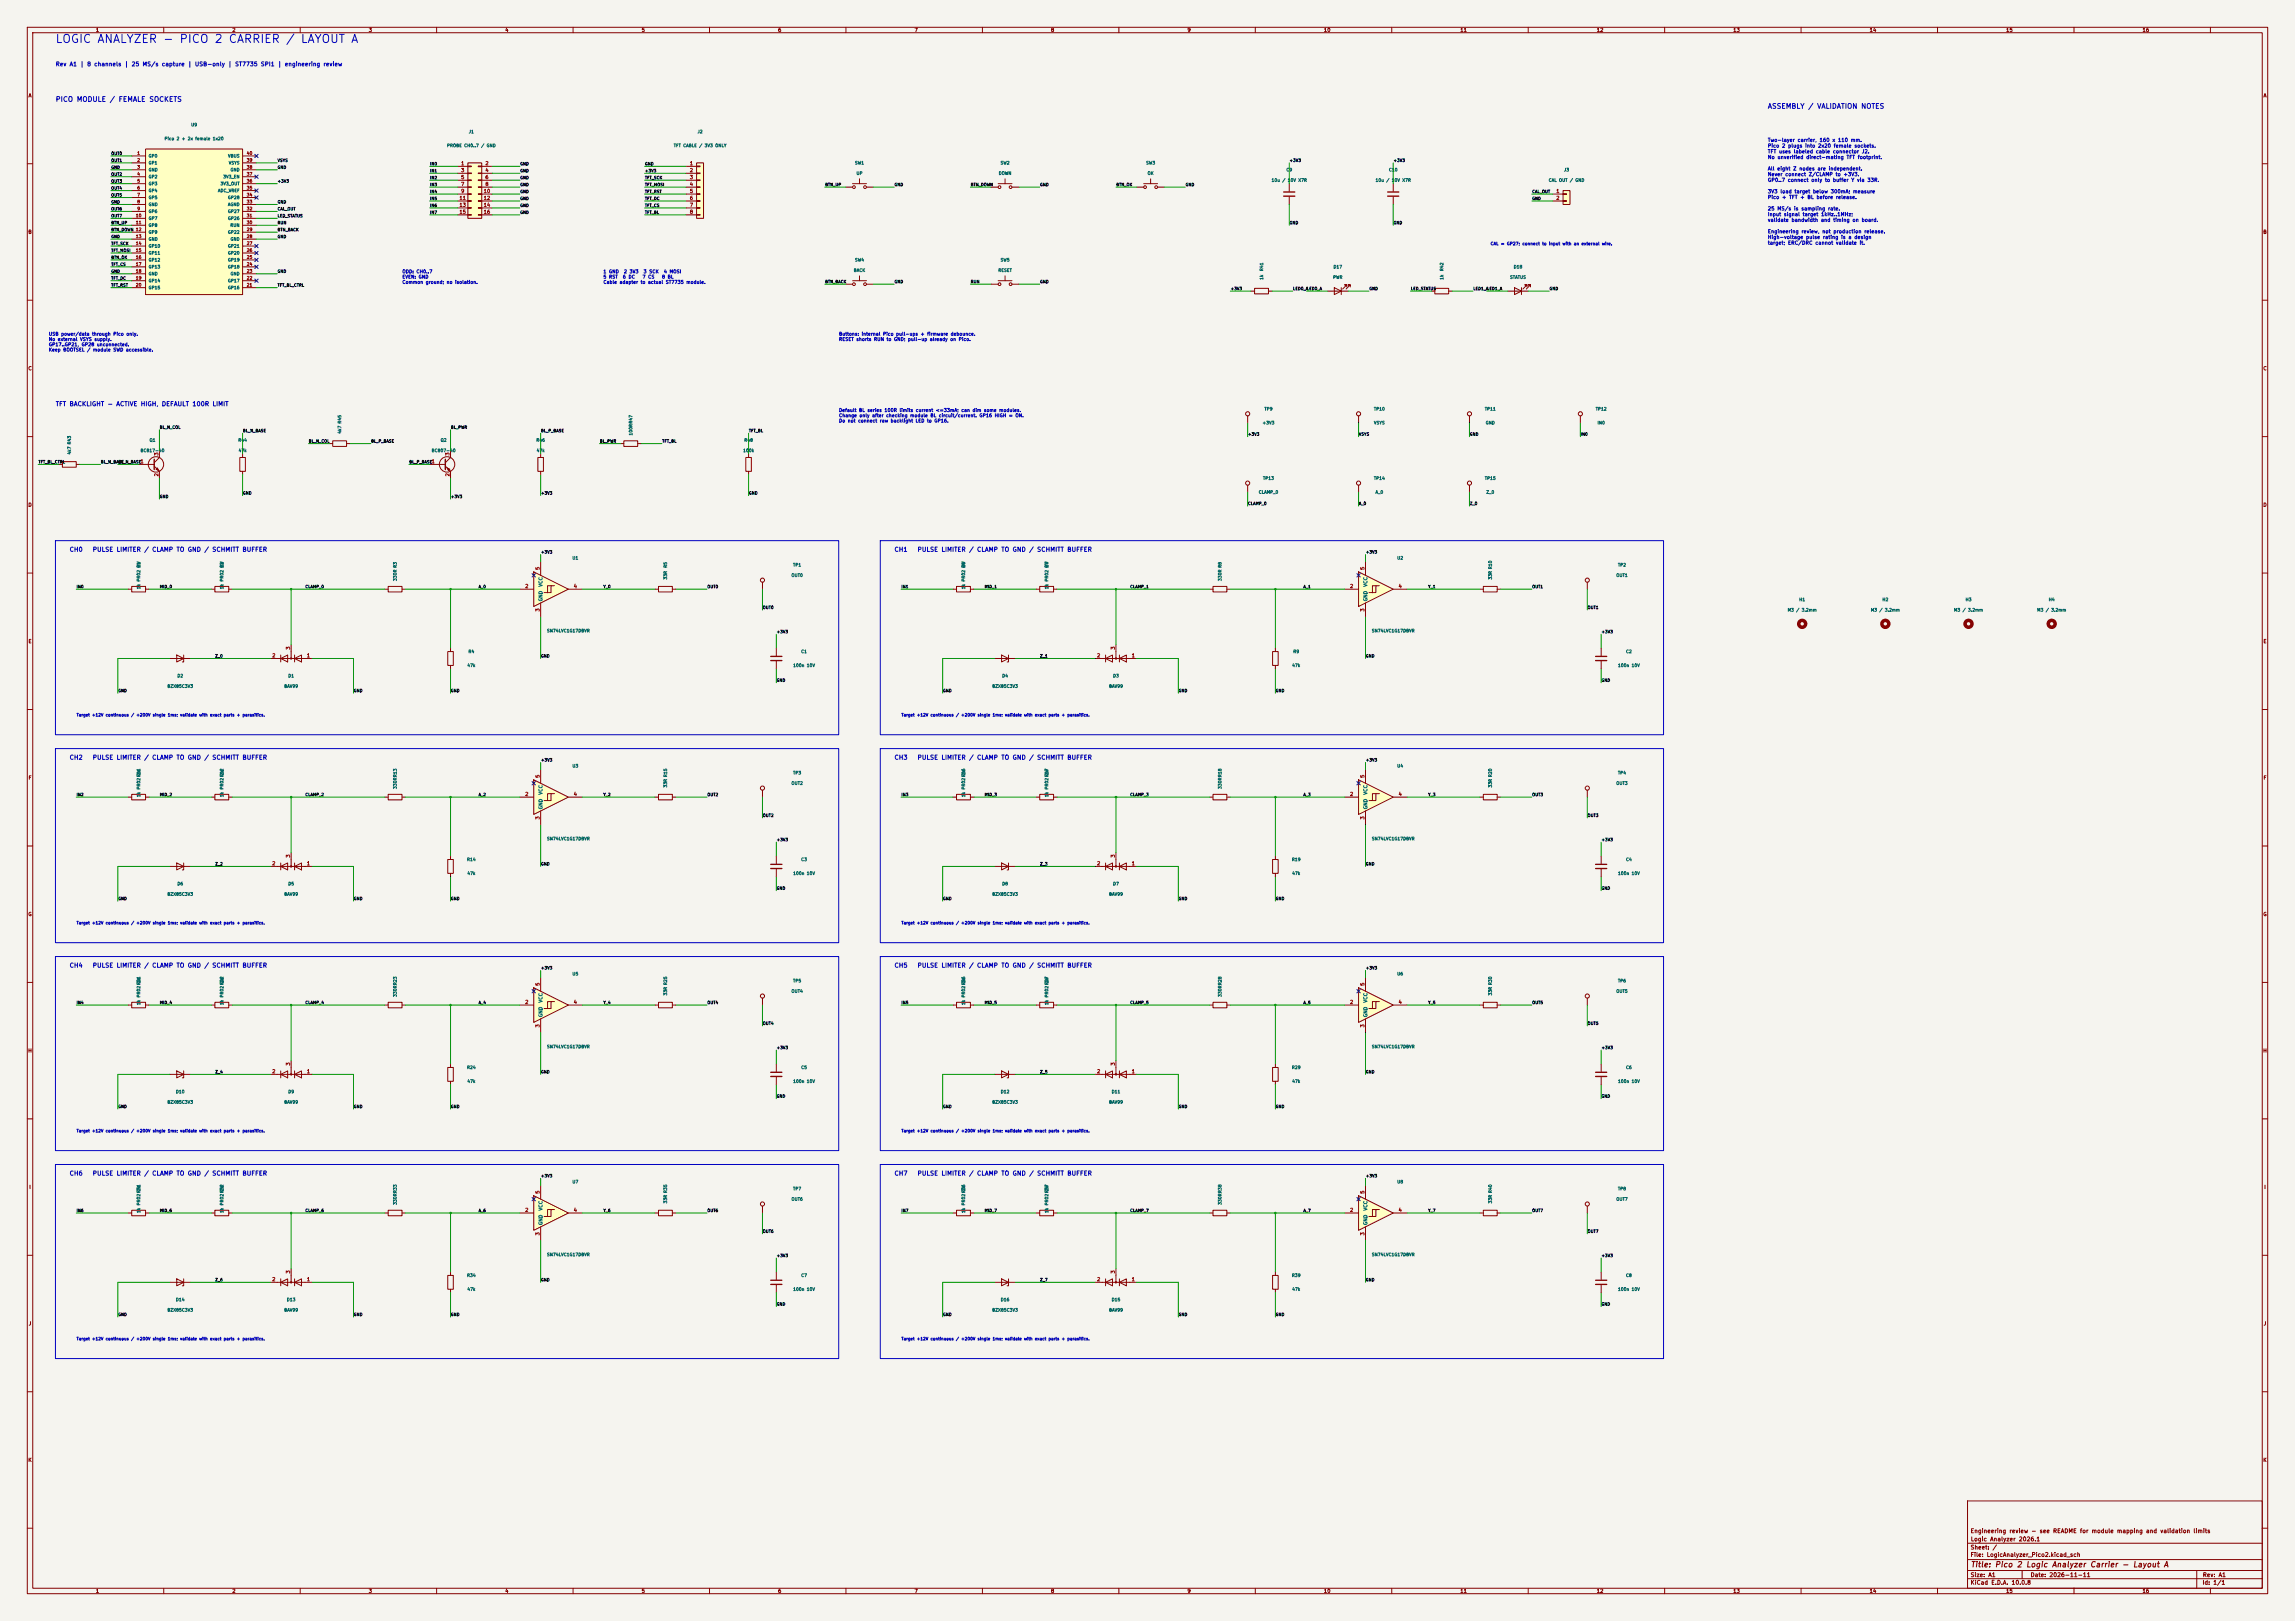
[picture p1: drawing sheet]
<svg xmlns="http://www.w3.org/2000/svg" width="841mm" height="594mm" viewBox="0 0 841 594" stroke-linecap="round" stroke-linejoin="round" font-family="sans-serif">
<defs><g id="words">
<text font-size="3" fill="#0000c2" x="20.1" y="16.5">LOGIC ANALYZER - PICO 2 CARRIER / LAYOUT A</text>
<text font-size="2" fill="#840000" x="722" y="574.8">Title: Pico 2 Logic Analyzer Carrier - Layout A</text>
<g font-size="1.8" fill="#0000c2">
<text x="20.2" y="37.7">PICO MODULE / FEMALE SOCKETS</text>
<text x="647.6" y="40.3">ASSEMBLY / VALIDATION NOTES</text>
</g>
<g font-size="1.6" fill="#0000c2">
<text x="20.3" y="149.2">TFT BACKLIGHT - ACTIVE HIGH, DEFAULT 100R LIMIT</text>
<text x="25.3" y="202.6">CH0</text>
<text x="33.8" y="202.6">PULSE LIMITER / CLAMP TO GND / SCHMITT BUFFER</text>
<text x="327.6" y="202.6">CH1</text>
<text x="336.1" y="202.6">PULSE LIMITER / CLAMP TO GND / SCHMITT BUFFER</text>
<text x="25.3" y="278.8">CH2</text>
<text x="33.8" y="278.8">PULSE LIMITER / CLAMP TO GND / SCHMITT BUFFER</text>
<text x="327.6" y="278.8">CH3</text>
<text x="336.1" y="278.8">PULSE LIMITER / CLAMP TO GND / SCHMITT BUFFER</text>
<text x="25.3" y="355">CH4</text>
<text x="33.8" y="355">PULSE LIMITER / CLAMP TO GND / SCHMITT BUFFER</text>
<text x="327.6" y="355">CH5</text>
<text x="336.1" y="355">PULSE LIMITER / CLAMP TO GND / SCHMITT BUFFER</text>
<text x="25.3" y="431.2">CH6</text>
<text x="33.8" y="431.2">PULSE LIMITER / CLAMP TO GND / SCHMITT BUFFER</text>
<text x="327.6" y="431.2">CH7</text>
<text x="336.1" y="431.2">PULSE LIMITER / CLAMP TO GND / SCHMITT BUFFER</text>
</g>
<text font-size="1.5" fill="#0000c2" x="20.3" y="24.6">Rev A1 | 8 channels | 25 MS/s capture | USB-only | ST7735 SPI1 | engineering review</text>
<g font-size="1.5" fill="#840000">
<text x="721.9" y="562.1">Engineering review - see README for module mapping and validation limits</text>
<text x="721.9" y="568.1">Sheet: /</text>
<text x="722" y="565.1">Logic Analyzer 2026.1</text>
<text x="721.9" y="570.8">File: LogicAnalyzer_Pico2.kicad_sch</text>
<text x="721.9" y="581">KiCad E.D.A. 10.0.8</text>
<text x="721.9" y="578.2">Size: A1</text>
<text x="743.9" y="578.2">Date: 2026-11-11</text>
<text x="806.9" y="581">Id: 1/1</text>
<text x="807" y="578.2">Rev: A1</text>
</g>
<g font-size="1.3" fill="#840000">
<text x="35" y="12">1</text>
<text x="85" y="12">2</text>
<text x="135" y="12">3</text>
<text x="185" y="12">4</text>
<text x="235" y="12">5</text>
<text x="285" y="12">6</text>
<text x="335" y="12">7</text>
<text x="385" y="12">8</text>
<text x="435" y="12">9</text>
<text x="485" y="12">10</text>
<text x="535" y="12">11</text>
<text x="585" y="12">12</text>
<text x="635" y="12">13</text>
<text x="685" y="12">14</text>
<text x="735" y="12">15</text>
<text x="785" y="12">16</text>
<text x="10.3" y="36">A</text>
<text x="829.3" y="36">A</text>
<text x="10.2" y="86">B</text>
<text x="829.2" y="86">B</text>
<text x="10.2" y="136">C</text>
<text x="829.2" y="136">C</text>
<text x="10.2" y="186">D</text>
<text x="829.2" y="186">D</text>
<text x="10.3" y="236">E</text>
<text x="829.3" y="236">E</text>
<text x="10.3" y="286">F</text>
<text x="829.3" y="286">F</text>
<text x="10.2" y="336">G</text>
<text x="829.2" y="336">G</text>
<text x="10.2" y="386">H</text>
<text x="829.2" y="386">H</text>
<text x="10.6" y="436">I</text>
<text x="829.6" y="436">I</text>
<text x="10.4" y="486">J</text>
<text x="829.4" y="486">J</text>
<text x="10.2" y="536">K</text>
<text x="829.2" y="536">K</text>
<text x="35" y="584">1</text>
<text x="85" y="584">2</text>
<text x="135" y="584">3</text>
<text x="185" y="584">4</text>
<text x="235" y="584">5</text>
<text x="285" y="584">6</text>
<text x="335" y="584">7</text>
<text x="385" y="584">8</text>
<text x="435" y="584">9</text>
<text x="485" y="584">10</text>
<text x="535" y="584">11</text>
<text x="585" y="584">12</text>
<text x="635" y="584">13</text>
<text x="685" y="584">14</text>
<text x="735" y="584">15</text>
<text x="785" y="584">16</text>
</g>
<g font-size="1.3" fill="#0000c2">
<text x="647.7" y="52.3">Two-layer carrier, 160 x 110 mm.</text>
<text x="647.7" y="54.4">Pico 2 plugs into 2x20 female sockets.</text>
<text x="647.7" y="56.5">TFT uses labeled cable connector J2.</text>
<text x="647.7" y="58.6">No unverified direct-mating TFT footprint.</text>
<text x="647.7" y="62.8">All eight Z nodes are independent.</text>
<text x="647.7" y="64.9">Never connect Z/CLAMP to +3V3.</text>
<text x="647.7" y="66.9">GP0..7 connect only to buffer Y via 33R.</text>
<text x="647.7" y="71.1">3V3 load target below 300mA; measure</text>
<text x="647.7" y="73.2">Pico + TFT + BL before release.</text>
<text x="647.7" y="77.4">25 MS/s is sampling rate.</text>
<text x="647.7" y="79.5">Input signal target 1kHz..1MHz;</text>
<text x="647.7" y="81.6">validate bandwidth and timing on board.</text>
<text x="647.7" y="85.8">Engineering review, not production release.</text>
<text x="647.7" y="87.9">High-voltage pulse rating is a design</text>
<text x="647.7" y="90">target; ERC/DRC cannot validate it.</text>
</g>
<g font-size="1.3" fill="#a90000">
<text x="168.8" y="60.8">1</text>
<text x="168.8" y="63.4">3</text>
<text x="168.8" y="65.9">5</text>
<text x="177.7" y="60.8">2</text>
<text x="177.7" y="63.4">4</text>
<text x="177.7" y="65.9">6</text>
<text x="252.6" y="60.8">1</text>
<text x="252.6" y="63.4">2</text>
<text x="252.6" y="65.9">3</text>
<text x="168.8" y="68.4">7</text>
<text x="168.8" y="71">9</text>
<text x="177.1" y="71">10</text>
<text x="177.7" y="68.4">8</text>
<text x="252.6" y="68.4">4</text>
<text x="252.6" y="71">5</text>
<text x="570.1" y="71">1</text>
<text x="168.2" y="73.5">11</text>
<text x="168.2" y="76.1">13</text>
<text x="177.1" y="73.5">12</text>
<text x="177.1" y="76.1">14</text>
<text x="252.6" y="73.5">6</text>
<text x="252.6" y="76.1">7</text>
<text x="570.1" y="73.5">2</text>
<text x="168.2" y="78.6">15</text>
<text x="177.1" y="78.6">16</text>
<text x="252.6" y="78.6">8</text>
<text x="58.3" y="167.1" transform="rotate(-90 58.3 167.1)">3</text>
<text x="165" y="167.1" transform="rotate(-90 165 167.1)">3</text>
<text x="51.3" y="170">1</text>
<text x="158" y="170">1</text>
<text x="58.3" y="174.7" transform="rotate(-90 58.3 174.7)">2</text>
<text x="165" y="174.7" transform="rotate(-90 165 174.7)">2</text>
<text x="198" y="209" transform="rotate(-90 198 209)">5</text>
<text x="500.2" y="209" transform="rotate(-90 500.2 209)">5</text>
<text x="192.3" y="215.8">2</text>
<text x="210.1" y="215.8">4</text>
<text x="494.6" y="215.8">2</text>
<text x="512.3" y="215.8">4</text>
<text x="198" y="224.3" transform="rotate(-90 198 224.3)">3</text>
<text x="500.2" y="224.3" transform="rotate(-90 500.2 224.3)">3</text>
<text x="106.5" y="238.2" transform="rotate(-90 106.5 238.2)">3</text>
<text x="408.8" y="238.2" transform="rotate(-90 408.8 238.2)">3</text>
<text x="99.6" y="241.2">2</text>
<text x="112.3" y="241.2">1</text>
<text x="401.9" y="241.2">2</text>
<text x="414.6" y="241.2">1</text>
<text x="198" y="285.2" transform="rotate(-90 198 285.2)">5</text>
<text x="500.2" y="285.2" transform="rotate(-90 500.2 285.2)">5</text>
<text x="192.3" y="292">2</text>
<text x="210.1" y="292">4</text>
<text x="494.6" y="292">2</text>
<text x="512.3" y="292">4</text>
<text x="198" y="300.5" transform="rotate(-90 198 300.5)">3</text>
<text x="500.2" y="300.5" transform="rotate(-90 500.2 300.5)">3</text>
<text x="99.6" y="317.4">2</text>
<text x="106.5" y="314.4" transform="rotate(-90 106.5 314.4)">3</text>
<text x="112.3" y="317.4">1</text>
<text x="401.9" y="317.4">2</text>
<text x="408.8" y="314.4" transform="rotate(-90 408.8 314.4)">3</text>
<text x="414.6" y="317.4">1</text>
<text x="198" y="361.4" transform="rotate(-90 198 361.4)">5</text>
<text x="500.2" y="361.4" transform="rotate(-90 500.2 361.4)">5</text>
<text x="192.3" y="368.2">2</text>
<text x="210.1" y="368.2">4</text>
<text x="494.6" y="368.2">2</text>
<text x="512.3" y="368.2">4</text>
<text x="198" y="376.7" transform="rotate(-90 198 376.7)">3</text>
<text x="500.2" y="376.7" transform="rotate(-90 500.2 376.7)">3</text>
<text x="99.6" y="393.6">2</text>
<text x="106.5" y="390.6" transform="rotate(-90 106.5 390.6)">3</text>
<text x="112.3" y="393.6">1</text>
<text x="401.9" y="393.6">2</text>
<text x="408.8" y="390.6" transform="rotate(-90 408.8 390.6)">3</text>
<text x="414.6" y="393.6">1</text>
<text x="198" y="437.6" transform="rotate(-90 198 437.6)">5</text>
<text x="500.2" y="437.6" transform="rotate(-90 500.2 437.6)">5</text>
<text x="192.3" y="444.4">2</text>
<text x="210.1" y="444.4">4</text>
<text x="494.6" y="444.4">2</text>
<text x="512.3" y="444.4">4</text>
<text x="198" y="452.9" transform="rotate(-90 198 452.9)">3</text>
<text x="500.2" y="452.9" transform="rotate(-90 500.2 452.9)">3</text>
<text x="106.5" y="466.8" transform="rotate(-90 106.5 466.8)">3</text>
<text x="408.8" y="466.8" transform="rotate(-90 408.8 466.8)">3</text>
<text x="99.6" y="469.8">2</text>
<text x="112.3" y="469.8">1</text>
<text x="401.9" y="469.8">2</text>
<text x="414.6" y="469.8">1</text>
</g>
<g font-size="1.3" fill="#006464">
<text x="199.1" y="215.2" transform="rotate(-90 199.1 215.2)">VCC</text>
<text x="501.3" y="215.2" transform="rotate(-90 501.3 215.2)">VCC</text>
<text x="199.1" y="220.5" transform="rotate(-90 199.1 220.5)">GND</text>
<text x="501.3" y="220.5" transform="rotate(-90 501.3 220.5)">GND</text>
<text x="199.1" y="291.4" transform="rotate(-90 199.1 291.4)">VCC</text>
<text x="501.3" y="291.4" transform="rotate(-90 501.3 291.4)">VCC</text>
<text x="199.1" y="296.7" transform="rotate(-90 199.1 296.7)">GND</text>
<text x="501.3" y="296.7" transform="rotate(-90 501.3 296.7)">GND</text>
<text x="199.1" y="367.6" transform="rotate(-90 199.1 367.6)">VCC</text>
<text x="501.3" y="367.6" transform="rotate(-90 501.3 367.6)">VCC</text>
<text x="199.1" y="372.9" transform="rotate(-90 199.1 372.9)">GND</text>
<text x="501.3" y="372.9" transform="rotate(-90 501.3 372.9)">GND</text>
<text x="199.1" y="443.8" transform="rotate(-90 199.1 443.8)">VCC</text>
<text x="501.3" y="443.8" transform="rotate(-90 501.3 443.8)">VCC</text>
<text x="199.1" y="449.1" transform="rotate(-90 199.1 449.1)">GND</text>
<text x="501.3" y="449.1" transform="rotate(-90 501.3 449.1)">GND</text>
</g>
<g font-size="1.2" fill="#0000c2">
<text x="147.3" y="100.4">ODD: CH0..7</text>
<text x="221" y="100.4">1 GND</text>
<text x="228.5" y="100.4">2 3V3</text>
<text x="235.7" y="100.4">3 SCK</text>
<text x="243.1" y="100.4">4 MOSI</text>
<text x="147.3" y="102.4">EVEN: GND</text>
<text x="147.3" y="104.3">Common ground; no isolation.</text>
<text x="221" y="102.4">5 RST</text>
<text x="221" y="104.3">Cable adapter to actual ST7735 module.</text>
<text x="228.1" y="102.4">6 DC</text>
<text x="235.3" y="102.4">7 CS</text>
<text x="242.4" y="102.4">8 BL</text>
<text x="17.8" y="123.3">USB power/data through Pico only.</text>
<text x="17.8" y="125.2">No external VSYS supply.</text>
<text x="307.3" y="123.3">Buttons: internal Pico pull-ups + firmware debounce.</text>
<text x="307.3" y="125.2">RESET shorts RUN to GND; pull-up already on Pico.</text>
<text x="17.8" y="127.1">GP17..GP21, GP28 unconnected.</text>
<text x="17.8" y="129.1">Keep BOOTSEL / module SWD accessible.</text>
<text x="307.3" y="151.2">Default BL series 100R limits current &lt;=33mA; can dim some modules.</text>
<text x="307.3" y="153.2">Change only after checking module BL circuit/current. GP16 HIGH = ON.</text>
<text x="307.3" y="155.1">Do not connect raw backlight LED to GP16.</text>
</g>
<g font-size="1.1" fill="#006464">
<text x="69.9" y="46.6">U9</text>
<text x="60.2" y="51.6">Pico 2 + 2x female 1x20</text>
<text x="171.7" y="49.1">J1</text>
<text x="255.5" y="49.1">J2</text>
<text x="54.3" y="58">GP0</text>
<text x="83.4" y="58">VBUS</text>
<text x="163.7" y="54.2">PROBE CH0..7 / GND</text>
<text x="246.8" y="54.2">TFT CABLE / 3V3 ONLY</text>
<text x="54.3" y="60.5">GP1</text>
<text x="54.3" y="63.1">GND</text>
<text x="54.3" y="65.6">GP2</text>
<text x="81.7" y="65.6">3V3_EN</text>
<text x="83.7" y="60.5">VSYS</text>
<text x="84.3" y="63.1">GND</text>
<text x="313.2" y="60.5">SW1</text>
<text x="313.7" y="64.3">UP</text>
<text x="365.9" y="64.3">DOWN</text>
<text x="366.5" y="60.5">SW2</text>
<text x="419.9" y="60.5">SW3</text>
<text x="420.4" y="64.3">OK</text>
<text x="471.3" y="63.1">C9</text>
<text x="508.8" y="63.1">C10</text>
<text x="573" y="63.1">J3</text>
<text x="54.3" y="68.1">GP3</text>
<text x="54.3" y="70.7">GP4</text>
<text x="79.7" y="70.7">ADC_VREF</text>
<text x="80.7" y="68.1">3V3_OUT</text>
<text x="465.8" y="66.9">10u / 10V X7R</text>
<text x="503.9" y="66.9">10u / 10V X7R</text>
<text x="567.4" y="66.9">CAL OUT / GND</text>
<text x="54.3" y="73.2">GP5</text>
<text x="54.3" y="75.8">GND</text>
<text x="83.4" y="75.8">AGND</text>
<text x="83.4" y="73.2">GP28</text>
<text x="54.3" y="78.3">GP6</text>
<text x="54.3" y="80.8">GP7</text>
<text x="54.3" y="83.4">GP8</text>
<text x="83.4" y="80.8">GP26</text>
<text x="83.4" y="78.3">GP27</text>
<text x="84.3" y="83.4">RUN</text>
<text x="54.3" y="85.9">GP9</text>
<text x="54.3" y="88.5">GND</text>
<text x="83.4" y="85.9">GP22</text>
<text x="84.3" y="88.5">GND</text>
<text x="54.3" y="91">GP10</text>
<text x="54.3" y="93.5">GP11</text>
<text x="83.4" y="93.5">GP20</text>
<text x="83.4" y="91">GP21</text>
<text x="54.3" y="96.1">GP12</text>
<text x="54.3" y="98.6">GP13</text>
<text x="54.3" y="101.2">GND</text>
<text x="83.4" y="98.6">GP18</text>
<text x="83.4" y="96.1">GP19</text>
<text x="84.3" y="101.2">GND</text>
<text x="312.7" y="99.9">BACK</text>
<text x="313.2" y="96.1">SW4</text>
<text x="365.7" y="99.9">RESET</text>
<text x="366.5" y="96.1">SW5</text>
<text x="463.1" y="99.5" transform="rotate(-90 463.1 99.5)">R41</text>
<text x="488.5" y="98.6">D17</text>
<text x="529.2" y="99.5" transform="rotate(-90 529.2 99.5)">R42</text>
<text x="554.6" y="98.6">D18</text>
<text x="54.3" y="103.7">GP14</text>
<text x="54.3" y="106.2">GP15</text>
<text x="83.4" y="106.2">GP16</text>
<text x="83.4" y="103.7">GP17</text>
<text x="463.1" y="102.7" transform="rotate(-90 463.1 102.7)">1k</text>
<text x="488.4" y="102.4">PWR</text>
<text x="529.2" y="102.7" transform="rotate(-90 529.2 102.7)">1k</text>
<text x="553.2" y="102.4">STATUS</text>
<text x="462.5" y="155.8">+3V3</text>
<text x="463.2" y="150.7">TP9</text>
<text x="503.3" y="150.7">TP10</text>
<text x="503.4" y="155.8">VSYS</text>
<text x="544" y="150.7">TP11</text>
<text x="544.3" y="155.8">GND</text>
<text x="584.6" y="150.7">TP12</text>
<text x="585.3" y="155.8">IN0</text>
<text x="125.3" y="159.1" transform="rotate(-90 125.3 159.1)">4k7 R45</text>
<text x="232" y="159.7" transform="rotate(-90 232 159.7)">100RR47</text>
<text x="26.2" y="166.7" transform="rotate(-90 26.2 166.7)">4k7 R43</text>
<text x="51.4" y="165.9">BC817-40</text>
<text x="54.7" y="162.1">Q1</text>
<text x="87.2" y="162.1">R44</text>
<text x="87.3" y="165.9">47k</text>
<text x="158.1" y="165.9">BC807-40</text>
<text x="161.3" y="162.1">Q2</text>
<text x="196.4" y="162.1">R46</text>
<text x="196.5" y="165.9">47k</text>
<text x="272.2" y="165.9">100k</text>
<text x="272.6" y="162.1">R48</text>
<text x="462.7" y="176.1">TP13</text>
<text x="503.3" y="176.1">TP14</text>
<text x="544" y="176.1">TP15</text>
<text x="461.1" y="181.2">CLAMP_0</text>
<text x="503.9" y="181.2">A_0</text>
<text x="544.5" y="181.2">Z_0</text>
<text x="51.6" y="208.1" transform="rotate(-90 51.6 208.1)">2W</text>
<text x="82.1" y="208.1" transform="rotate(-90 82.1 208.1)">2W</text>
<text x="209.6" y="205.3">U1</text>
<text x="244.7" y="208.2" transform="rotate(-90 244.7 208.2)">R5</text>
<text x="290.5" y="207.8">TP1</text>
<text x="353.9" y="208.1" transform="rotate(-90 353.9 208.1)">2W</text>
<text x="384.4" y="208.1" transform="rotate(-90 384.4 208.1)">2W</text>
<text x="511.9" y="205.3">U2</text>
<text x="592.8" y="207.8">TP2</text>
<text x="145.6" y="213.1" transform="rotate(-90 145.6 213.1)">330R R3</text>
<text x="244.7" y="212.5" transform="rotate(-90 244.7 212.5)">33R</text>
<text x="289.9" y="211.7">OUT0</text>
<text x="447.9" y="213.1" transform="rotate(-90 447.9 213.1)">330R R8</text>
<text x="546.9" y="212.5" transform="rotate(-90 546.9 212.5)">33R R10</text>
<text x="592.2" y="211.7">OUT1</text>
<text x="51.6" y="216" transform="rotate(-90 51.6 216)">1k PR02 R1</text>
<text x="82.1" y="216" transform="rotate(-90 82.1 216)">1k PR02 R2</text>
<text x="353.9" y="216" transform="rotate(-90 353.9 216)">1k PR02 R6</text>
<text x="384.4" y="216" transform="rotate(-90 384.4 216)">1k PR02 R7</text>
<text x="659.2" y="220.5">H1</text>
<text x="689.7" y="220.5">H2</text>
<text x="720.2" y="220.5">H3</text>
<text x="750.6" y="220.5">H4</text>
<text x="654.9" y="224.4">M3 / 3.2mm</text>
<text x="685.4" y="224.4">M3 / 3.2mm</text>
<text x="715.9" y="224.4">M3 / 3.2mm</text>
<text x="746.4" y="224.4">M3 / 3.2mm</text>
<text x="200.3" y="232">SN74LVC1G17DBVR</text>
<text x="502.6" y="232">SN74LVC1G17DBVR</text>
<text x="171.5" y="239.6">R4</text>
<text x="293.5" y="239.6">C1</text>
<text x="473.8" y="239.6">R9</text>
<text x="595.7" y="239.6">C2</text>
<text x="171.1" y="244.7">47k</text>
<text x="290.5" y="244.7">100n 10V</text>
<text x="473.4" y="244.7">47k</text>
<text x="592.8" y="244.7">100n 10V</text>
<text x="64.9" y="248.5">D2</text>
<text x="105.5" y="248.5">D1</text>
<text x="367.1" y="248.5">D4</text>
<text x="407.8" y="248.5">D3</text>
<text x="61.2" y="252.3">BZX85C3V3</text>
<text x="104" y="252.3">BAV99</text>
<text x="363.5" y="252.3">BZX85C3V3</text>
<text x="406.3" y="252.3">BAV99</text>
<text x="209.6" y="281.5">U3</text>
<text x="511.9" y="281.5">U4</text>
<text x="51.6" y="284.3" transform="rotate(-90 51.6 284.3)">2W</text>
<text x="82.1" y="284.3" transform="rotate(-90 82.1 284.3)">2W</text>
<text x="289.9" y="287.9">OUT2</text>
<text x="290.5" y="284">TP3</text>
<text x="353.9" y="284.3" transform="rotate(-90 353.9 284.3)">2W</text>
<text x="384.4" y="284.3" transform="rotate(-90 384.4 284.3)">2W</text>
<text x="592.2" y="287.9">OUT3</text>
<text x="592.8" y="284">TP4</text>
<text x="51.6" y="292.2" transform="rotate(-90 51.6 292.2)">1k PR02R11</text>
<text x="82.1" y="292.2" transform="rotate(-90 82.1 292.2)">1k PR02R12</text>
<text x="145.6" y="289.3" transform="rotate(-90 145.6 289.3)">330RR13</text>
<text x="244.7" y="288.7" transform="rotate(-90 244.7 288.7)">33R R15</text>
<text x="353.9" y="292.2" transform="rotate(-90 353.9 292.2)">1k PR02R16</text>
<text x="384.4" y="292.2" transform="rotate(-90 384.4 292.2)">1k PR02R17</text>
<text x="447.9" y="289.3" transform="rotate(-90 447.9 289.3)">330RR18</text>
<text x="546.9" y="288.7" transform="rotate(-90 546.9 288.7)">33R R20</text>
<text x="200.3" y="308.2">SN74LVC1G17DBVR</text>
<text x="502.6" y="308.2">SN74LVC1G17DBVR</text>
<text x="171" y="315.8">R14</text>
<text x="293.5" y="315.8">C3</text>
<text x="473.3" y="315.8">R19</text>
<text x="595.7" y="315.8">C4</text>
<text x="171.1" y="320.9">47k</text>
<text x="290.5" y="320.9">100n 10V</text>
<text x="473.4" y="320.9">47k</text>
<text x="592.8" y="320.9">100n 10V</text>
<text x="61.2" y="328.5">BZX85C3V3</text>
<text x="64.9" y="324.7">D6</text>
<text x="104" y="328.5">BAV99</text>
<text x="105.5" y="324.7">D5</text>
<text x="363.5" y="328.5">BZX85C3V3</text>
<text x="367.1" y="324.7">D8</text>
<text x="406.3" y="328.5">BAV99</text>
<text x="407.8" y="324.7">D7</text>
<text x="209.6" y="357.7">U5</text>
<text x="511.9" y="357.7">U6</text>
<text x="51.6" y="360.5" transform="rotate(-90 51.6 360.5)">2W</text>
<text x="82.1" y="360.5" transform="rotate(-90 82.1 360.5)">2W</text>
<text x="145.6" y="365.5" transform="rotate(-90 145.6 365.5)">330RR23</text>
<text x="244.7" y="364.9" transform="rotate(-90 244.7 364.9)">33R R25</text>
<text x="289.9" y="364.1">OUT4</text>
<text x="290.5" y="360.2">TP5</text>
<text x="353.9" y="360.5" transform="rotate(-90 353.9 360.5)">2W</text>
<text x="384.4" y="360.5" transform="rotate(-90 384.4 360.5)">2W</text>
<text x="447.9" y="365.5" transform="rotate(-90 447.9 365.5)">330RR28</text>
<text x="546.9" y="364.9" transform="rotate(-90 546.9 364.9)">33R R30</text>
<text x="592.2" y="364.1">OUT5</text>
<text x="592.8" y="360.2">TP6</text>
<text x="51.6" y="368.4" transform="rotate(-90 51.6 368.4)">1k PR02R21</text>
<text x="82.1" y="368.4" transform="rotate(-90 82.1 368.4)">1k PR02R22</text>
<text x="353.9" y="368.4" transform="rotate(-90 353.9 368.4)">1k PR02R26</text>
<text x="384.4" y="368.4" transform="rotate(-90 384.4 368.4)">1k PR02R27</text>
<text x="200.3" y="384.4">SN74LVC1G17DBVR</text>
<text x="502.6" y="384.4">SN74LVC1G17DBVR</text>
<text x="171" y="392">R24</text>
<text x="293.5" y="392">C5</text>
<text x="473.3" y="392">R29</text>
<text x="595.7" y="392">C6</text>
<text x="64.3" y="400.9">D10</text>
<text x="105.5" y="400.9">D9</text>
<text x="171.1" y="397.1">47k</text>
<text x="290.5" y="397.1">100n 10V</text>
<text x="366.6" y="400.9">D12</text>
<text x="407.2" y="400.9">D11</text>
<text x="473.4" y="397.1">47k</text>
<text x="592.8" y="397.1">100n 10V</text>
<text x="61.2" y="404.7">BZX85C3V3</text>
<text x="104" y="404.7">BAV99</text>
<text x="363.5" y="404.7">BZX85C3V3</text>
<text x="406.3" y="404.7">BAV99</text>
<text x="51.6" y="436.7" transform="rotate(-90 51.6 436.7)">2W</text>
<text x="82.1" y="436.7" transform="rotate(-90 82.1 436.7)">2W</text>
<text x="209.6" y="433.9">U7</text>
<text x="290.5" y="436.4">TP7</text>
<text x="353.9" y="436.7" transform="rotate(-90 353.9 436.7)">2W</text>
<text x="384.4" y="436.7" transform="rotate(-90 384.4 436.7)">2W</text>
<text x="511.9" y="433.9">U8</text>
<text x="592.8" y="436.4">TP8</text>
<text x="145.6" y="441.7" transform="rotate(-90 145.6 441.7)">330RR33</text>
<text x="244.7" y="441.1" transform="rotate(-90 244.7 441.1)">33R R35</text>
<text x="289.9" y="440.3">OUT6</text>
<text x="447.9" y="441.7" transform="rotate(-90 447.9 441.7)">330RR38</text>
<text x="546.9" y="441.1" transform="rotate(-90 546.9 441.1)">33R R40</text>
<text x="592.2" y="440.3">OUT7</text>
<text x="51.6" y="444.6" transform="rotate(-90 51.6 444.6)">1k PR02R31</text>
<text x="82.1" y="444.6" transform="rotate(-90 82.1 444.6)">1k PR02R32</text>
<text x="353.9" y="444.6" transform="rotate(-90 353.9 444.6)">1k PR02R36</text>
<text x="384.4" y="444.6" transform="rotate(-90 384.4 444.6)">1k PR02R37</text>
<text x="200.3" y="460.6">SN74LVC1G17DBVR</text>
<text x="502.6" y="460.6">SN74LVC1G17DBVR</text>
<text x="171" y="468.2">R34</text>
<text x="171.1" y="473.3">47k</text>
<text x="290.5" y="473.3">100n 10V</text>
<text x="293.5" y="468.2">C7</text>
<text x="473.3" y="468.2">R39</text>
<text x="473.4" y="473.3">47k</text>
<text x="592.8" y="473.3">100n 10V</text>
<text x="595.7" y="468.2">C8</text>
<text x="64.3" y="477.1">D14</text>
<text x="105" y="477.1">D13</text>
<text x="366.6" y="477.1">D16</text>
<text x="407.2" y="477.1">D15</text>
<text x="61.2" y="480.9">BZX85C3V3</text>
<text x="104" y="480.9">BAV99</text>
<text x="363.5" y="480.9">BZX85C3V3</text>
<text x="406.3" y="480.9">BAV99</text>
</g>
<g font-size="1.1" fill="#0f0f0f">
<text x="40.6" y="59.6">OUT1</text>
<text x="40.6" y="57">OUT0</text>
<text x="101.6" y="59.6">VSYS</text>
<text x="472.4" y="59.6">+3V3</text>
<text x="510.5" y="59.6">+3V3</text>
<text x="40.6" y="64.7">OUT2</text>
<text x="40.6" y="62.1">GND</text>
<text x="101.6" y="62.1">GND</text>
<text x="157.5" y="60.9">IN0</text>
<text x="157.5" y="63.4">IN1</text>
<text x="157.5" y="65.9">IN2</text>
<text x="190.5" y="60.9">GND</text>
<text x="190.5" y="63.4">GND</text>
<text x="190.5" y="65.9">GND</text>
<text x="236.2" y="63.4">+3V3</text>
<text x="236.2" y="65.9">TFT_SCK</text>
<text x="236.2" y="60.9">GND</text>
<text x="40.6" y="67.2">OUT3</text>
<text x="40.6" y="69.7">OUT4</text>
<text x="101.6" y="67.2">+3V3</text>
<text x="157.5" y="71">IN4</text>
<text x="157.5" y="68.5">IN3</text>
<text x="190.5" y="68.5">GND</text>
<text x="190.5" y="71">GND</text>
<text x="236.2" y="71">TFT_RST</text>
<text x="236.2" y="68.5">TFT_MOSI</text>
<text x="302.3" y="68.5">BTN_UP</text>
<text x="327.7" y="68.5">GND</text>
<text x="355.6" y="68.5">BTN_DOWN</text>
<text x="381" y="68.5">GND</text>
<text x="408.9" y="68.5">BTN_OK</text>
<text x="434.3" y="68.5">GND</text>
<text x="561.3" y="71">CAL_OUT</text>
<text x="40.6" y="77.4">OUT6</text>
<text x="40.6" y="74.8">GND</text>
<text x="40.6" y="72.3">OUT5</text>
<text x="101.6" y="74.8">GND</text>
<text x="101.6" y="77.4">CAL_OUT</text>
<text x="157.5" y="73.6">IN5</text>
<text x="157.5" y="76.1">IN6</text>
<text x="190.5" y="73.6">GND</text>
<text x="190.5" y="76.1">GND</text>
<text x="236.2" y="73.6">TFT_DC</text>
<text x="236.2" y="76.1">TFT_CS</text>
<text x="561.3" y="73.6">GND</text>
<text x="40.6" y="82.4">BTN_UP</text>
<text x="40.6" y="79.9">OUT7</text>
<text x="101.6" y="79.9">LED_STATUS</text>
<text x="101.6" y="82.4">RUN</text>
<text x="157.5" y="78.6">IN7</text>
<text x="190.5" y="78.6">GND</text>
<text x="236.2" y="78.6">TFT_BL</text>
<text x="472.4" y="82.4">GND</text>
<text x="510.5" y="82.4">GND</text>
<text x="40.6" y="87.5">GND</text>
<text x="40.6" y="85">BTN_DOWN 12</text>
<text x="101.6" y="85">BTN_BACK</text>
<text x="101.6" y="87.5">GND</text>
<text x="40.6" y="90.1">TFT_SCK</text>
<text x="40.6" y="92.6">TFT_MOSI</text>
<text x="40.6" y="95.1">BTN_OK</text>
<text x="40.6" y="97.7">TFT_CS</text>
<text x="40.6" y="100.2">GND</text>
<text x="101.6" y="100.2">GND</text>
<text x="40.6" y="105.3">TFT_RST</text>
<text x="40.6" y="102.8">TFT_DC</text>
<text x="101.6" y="105.3">TFT_BL_CTRL</text>
<text x="302.3" y="104">BTN_BACK</text>
<text x="327.7" y="104">GND</text>
<text x="355.6" y="104">RUN</text>
<text x="381" y="104">GND</text>
<text x="450.8" y="106.6">+3V3</text>
<text x="473.7" y="106.6">LED0_A</text>
<text x="478.8" y="106.6">LED0_A</text>
<text x="501.6" y="106.6">GND</text>
<text x="516.9" y="106.6">LED_STATUS</text>
<text x="539.7" y="106.6">LED1_A</text>
<text x="544.8" y="106.6">LED1_A</text>
<text x="567.7" y="106.6">GND</text>
<text x="58.4" y="157.4">BL_N_COL</text>
<text x="88.9" y="158.6">BL_N_BASE</text>
<text x="165.1" y="157.4">BL_PWR</text>
<text x="198.1" y="158.6">BL_P_BASE</text>
<text x="274.3" y="158.6">TFT_BL</text>
<text x="457.2" y="159.9">+3V3</text>
<text x="497.8" y="159.9">VSYS</text>
<text x="538.5" y="159.9">GND</text>
<text x="579.1" y="159.9">IN0</text>
<text x="113" y="162.5">BL_N_COL</text>
<text x="135.9" y="162.5">BL_P_BASE</text>
<text x="219.7" y="162.5">BL_PWR</text>
<text x="242.6" y="162.5">TFT_BL</text>
<text x="14" y="170.1">TFT_BL_CTRL</text>
<text x="36.8" y="170.1">BL_N_BASE</text>
<text x="43.2" y="170.1">BL_N_BASE</text>
<text x="149.9" y="170.1">BL_P_BASE</text>
<text x="58.4" y="182.8">GND</text>
<text x="88.9" y="181.5">GND</text>
<text x="165.1" y="182.8">+3V3</text>
<text x="198.1" y="181.5">+3V3</text>
<text x="274.3" y="181.5">GND</text>
<text x="457.2" y="185.3">CLAMP_0</text>
<text x="497.8" y="185.3">A_0</text>
<text x="538.5" y="185.3">Z_0</text>
<text x="198.1" y="203.1">+3V3</text>
<text x="500.4" y="203.1">+3V3</text>
<text x="27.9" y="215.8">IN0</text>
<text x="58.4" y="215.8">MID_0</text>
<text x="111.8" y="215.8">CLAMP_0</text>
<text x="175.3" y="215.8">A_0</text>
<text x="221" y="215.8">Y_0</text>
<text x="259.1" y="215.8">OUT0</text>
<text x="330.2" y="215.8">IN1</text>
<text x="360.7" y="215.8">MID_1</text>
<text x="414" y="215.8">CLAMP_1</text>
<text x="477.5" y="215.8">A_1</text>
<text x="523.2" y="215.8">Y_1</text>
<text x="561.3" y="215.8">OUT1</text>
<text x="279.4" y="223.4">OUT0</text>
<text x="581.7" y="223.4">OUT1</text>
<text x="284.5" y="232.3">+3V3</text>
<text x="586.7" y="232.3">+3V3</text>
<text x="78.7" y="241.2">Z_0</text>
<text x="198.1" y="241.2">GND</text>
<text x="381" y="241.2">Z_1</text>
<text x="500.4" y="241.2">GND</text>
<text x="284.5" y="250.1">GND</text>
<text x="586.7" y="250.1">GND</text>
<text x="43.2" y="253.9">GND</text>
<text x="129.5" y="253.9">GND</text>
<text x="165.1" y="253.9">GND</text>
<text x="345.4" y="253.9">GND</text>
<text x="431.8" y="253.9">GND</text>
<text x="467.4" y="253.9">GND</text>
<text x="198.1" y="279.3">+3V3</text>
<text x="500.4" y="279.3">+3V3</text>
<text x="27.9" y="292">IN2</text>
<text x="58.4" y="292">MID_2</text>
<text x="111.8" y="292">CLAMP_2</text>
<text x="175.3" y="292">A_2</text>
<text x="221" y="292">Y_2</text>
<text x="259.1" y="292">OUT2</text>
<text x="330.2" y="292">IN3</text>
<text x="360.7" y="292">MID_3</text>
<text x="414" y="292">CLAMP_3</text>
<text x="477.5" y="292">A_3</text>
<text x="523.2" y="292">Y_3</text>
<text x="561.3" y="292">OUT3</text>
<text x="279.4" y="299.6">OUT2</text>
<text x="581.7" y="299.6">OUT3</text>
<text x="284.5" y="308.5">+3V3</text>
<text x="586.7" y="308.5">+3V3</text>
<text x="78.7" y="317.4">Z_2</text>
<text x="198.1" y="317.4">GND</text>
<text x="381" y="317.4">Z_3</text>
<text x="500.4" y="317.4">GND</text>
<text x="284.5" y="326.3">GND</text>
<text x="586.7" y="326.3">GND</text>
<text x="43.2" y="330.1">GND</text>
<text x="129.5" y="330.1">GND</text>
<text x="165.1" y="330.1">GND</text>
<text x="345.4" y="330.1">GND</text>
<text x="431.8" y="330.1">GND</text>
<text x="467.4" y="330.1">GND</text>
<text x="198.1" y="355.5">+3V3</text>
<text x="500.4" y="355.5">+3V3</text>
<text x="27.9" y="368.2">IN4</text>
<text x="58.4" y="368.2">MID_4</text>
<text x="111.8" y="368.2">CLAMP_4</text>
<text x="175.3" y="368.2">A_4</text>
<text x="221" y="368.2">Y_4</text>
<text x="259.1" y="368.2">OUT4</text>
<text x="330.2" y="368.2">IN5</text>
<text x="360.7" y="368.2">MID_5</text>
<text x="414" y="368.2">CLAMP_5</text>
<text x="477.5" y="368.2">A_5</text>
<text x="523.2" y="368.2">Y_5</text>
<text x="561.3" y="368.2">OUT5</text>
<text x="279.4" y="375.8">OUT4</text>
<text x="581.7" y="375.8">OUT5</text>
<text x="284.5" y="384.7">+3V3</text>
<text x="586.7" y="384.7">+3V3</text>
<text x="78.7" y="393.6">Z_4</text>
<text x="198.1" y="393.6">GND</text>
<text x="381" y="393.6">Z_5</text>
<text x="500.4" y="393.6">GND</text>
<text x="43.2" y="406.3">GND</text>
<text x="129.5" y="406.3">GND</text>
<text x="165.1" y="406.3">GND</text>
<text x="284.5" y="402.5">GND</text>
<text x="345.4" y="406.3">GND</text>
<text x="431.8" y="406.3">GND</text>
<text x="467.4" y="406.3">GND</text>
<text x="586.7" y="402.5">GND</text>
<text x="198.1" y="431.7">+3V3</text>
<text x="500.4" y="431.7">+3V3</text>
<text x="27.9" y="444.4">IN6</text>
<text x="58.4" y="444.4">MID_6</text>
<text x="111.8" y="444.4">CLAMP_6</text>
<text x="175.3" y="444.4">A_6</text>
<text x="221" y="444.4">Y_6</text>
<text x="259.1" y="444.4">OUT6</text>
<text x="330.2" y="444.4">IN7</text>
<text x="360.7" y="444.4">MID_7</text>
<text x="414" y="444.4">CLAMP_7</text>
<text x="477.5" y="444.4">A_7</text>
<text x="523.2" y="444.4">Y_7</text>
<text x="561.3" y="444.4">OUT7</text>
<text x="279.4" y="452">OUT6</text>
<text x="581.7" y="452">OUT7</text>
<text x="284.5" y="460.9">+3V3</text>
<text x="586.7" y="460.9">+3V3</text>
<text x="78.7" y="469.8">Z_6</text>
<text x="198.1" y="469.8">GND</text>
<text x="381" y="469.8">Z_7</text>
<text x="500.4" y="469.8">GND</text>
<text x="284.5" y="478.7">GND</text>
<text x="586.7" y="478.7">GND</text>
<text x="43.2" y="482.5">GND</text>
<text x="129.5" y="482.5">GND</text>
<text x="165.1" y="482.5">GND</text>
<text x="345.4" y="482.5">GND</text>
<text x="431.8" y="482.5">GND</text>
<text x="467.4" y="482.5">GND</text>
</g>
<g font-size="1.1" fill="#a90000">
<text x="50.2" y="57">1</text>
<text x="50.2" y="59.5">2</text>
<text x="90.3" y="59.5">39</text>
<text x="90.3" y="57">40</text>
<text x="50.2" y="62.1">3</text>
<text x="50.2" y="64.6">4</text>
<text x="90.3" y="64.6">37</text>
<text x="90.3" y="62.1">38</text>
<text x="50.2" y="67.1">5</text>
<text x="50.2" y="69.7">6</text>
<text x="90.3" y="69.7">35</text>
<text x="90.3" y="67.1">36</text>
<text x="50.2" y="72.2">7</text>
<text x="50.2" y="74.8">8</text>
<text x="50.2" y="77.3">9</text>
<text x="90.3" y="77.3">32</text>
<text x="90.3" y="74.8">33</text>
<text x="90.3" y="72.2">34</text>
<text x="49.6" y="79.8">10</text>
<text x="49.6" y="82.4">11</text>
<text x="90.3" y="82.4">30</text>
<text x="90.3" y="79.8">31</text>
<text x="49.6" y="87.5">13</text>
<text x="90.3" y="87.5">28</text>
<text x="90.3" y="84.9">29</text>
<text x="49.6" y="90">14</text>
<text x="49.6" y="92.5">15</text>
<text x="49.6" y="95.1">16</text>
<text x="90.3" y="95.1">25</text>
<text x="90.3" y="92.5">26</text>
<text x="90.3" y="90">27</text>
<text x="49.6" y="97.6">17</text>
<text x="49.6" y="100.2">18</text>
<text x="90.3" y="100.2">23</text>
<text x="90.3" y="97.6">24</text>
<text x="49.6" y="102.7">19</text>
<text x="49.6" y="105.2">20</text>
<text x="90.3" y="105.2">21</text>
<text x="90.3" y="102.7">22</text>
</g>
<g font-size="1.1" fill="#0000c2">
<text x="546.1" y="90.1">CAL = GP27; connect to input with an external wire.</text>
<text x="27.9" y="262.8">Target +12V continuous / +200V single 1ms; validate with exact parts + parasitics.</text>
<text x="330.2" y="262.8">Target +12V continuous / +200V single 1ms; validate with exact parts + parasitics.</text>
<text x="27.9" y="339">Target +12V continuous / +200V single 1ms; validate with exact parts + parasitics.</text>
<text x="330.2" y="339">Target +12V continuous / +200V single 1ms; validate with exact parts + parasitics.</text>
<text x="27.9" y="415.2">Target +12V continuous / +200V single 1ms; validate with exact parts + parasitics.</text>
<text x="330.2" y="415.2">Target +12V continuous / +200V single 1ms; validate with exact parts + parasitics.</text>
<text x="27.9" y="491.4">Target +12V continuous / +200V single 1ms; validate with exact parts + parasitics.</text>
<text x="330.2" y="491.4">Target +12V continuous / +200V single 1ms; validate with exact parts + parasitics.</text>
</g>
</g></defs>
<path d="M0 0h841v594h-841z" fill="#f5f4ef" stroke="#f5f4ef" stroke-width=".37"/>
<g fill="none" stroke="#840000" stroke-width=".37">
<path d="M10 10h821v574h-821zM12 12h817v570h-817zM60 10v2M110 10v2M160 10v2M210 10v2M260 10v2M310 10v2M360 10v2M410 10v2M460 10v2M510 10v2"/>
<path d="M560 10v2M610 10v2M660 10v2M710 10v2M760 10v2M810 10v2M10 60h2M829 60h2M10 110h2M829 110h2M10 160h2M829 160h2"/>
<path d="M10 210h2M829 210h2M10 260h2M829 260h2M542.3 292.1h1.3M543.6 291.1h5v2h-5zM548.6 292.1h1.3M10 310h2M829 310h2M10 360h2M829 360h2M10 410h2"/>
<path d="M829 410h2M10 460h2M829 460h2M10 510h2M829 510h2M10 560h2M721 550h108v32h-108zM829 560h2M721 578.5h108M721 575.5h108M721 571.5h108M721 565.5h108"/>
<path d="M741 575.5v3M805 575.5v6.5M60 582v2M110 582v2M160 582v2M210 582v2M260 582v2M310 582v2M360 582v2M410 582v2M460 582v2M510 582v2"/>
<path d="M560 582v2M610 582v2M660 582v2M710 582v2M760 582v2M810 582v2"/>
</g>
<circle cx="721.4" cy="228.6" r="1.27" fill="none" stroke="#840000" stroke-width="1.3"/>
<g fill="#ffffc2">
<path d="M497.8 285.7l12.7 6.4-12.7 6.3z"/>
<path d="M502.9 290.8v2.6h-1.3l2.6-2.6z"/>
<path d="M504.2 290.8h1.3l-2.6 2.6h1.3z"/>
</g>
<g fill="none" stroke="#840000" stroke-width=".37">
<path d="M443.2 215.9h1.3M444.5 214.9h5.1v2h-5.1zM449.6 215.9h1.2M581.7 213.4v2.5M408.9 236.2v5.1M466.3 238.8h2.1v5h-2.1zM467.4 237.5v1.3M586.7 237.5v2.8M401.3 241.3h15.3M405.1 241.3l2.6-1.3v2.6zM405.1 240v2.6M410.2 241.3l2.5-1.3v2.6z"/>
<path d="M410.2 240v2.6M467.4 243.8v1.3M586.7 242.3v2.8M443.2 292.1h1.3M444.5 291.1h5.1v2h-5.1zM449.6 292.1h1.2M492.8 292.1h5M497.8 285.7l12.7 6.4-12.7 6.3zM500.4 281.9v5.1M500.4 297.2v5.1M504.2 290.8h-1.3v2.6h-1.3M505.5 290.8h-1.3v2.6h-1.3"/>
<path d="M510.5 292.1h5.1M401.3 317.5h15.3M405.1 317.5l2.6-1.3v2.6zM405.1 316.2v2.6M408.9 312.4v5.1M410.2 317.5l2.5-1.3v2.6zM410.2 316.2v2.6M466.3 315h2.1v5h-2.1zM467.4 313.7v1.3M467.4 320v1.3M379.7 368.3h1.3M381 367.3h5.1v2h-5.1z"/>
<path d="M386.1 368.3h1.2M443.2 368.3h1.3M444.5 367.3h5.1v2h-5.1zM449.6 368.3h1.2"/>
<circle cx="581.7" cy="212.6" r=".76"/>
</g>
<path d="M584.7 240.5h4.1M584.7 242.1h4.1" fill="none" stroke="#840000" stroke-width=".51"/>
<g fill="#840000" stroke="#840000" stroke-width=".37">
<circle cx="408.9" cy="241.3" r=".25"/>
<circle cx="408.9" cy="317.5" r=".25"/>
</g>
<g fill="#ffffc2">
<path d="M497.8 209.5l12.7 6.4-12.7 6.3z"/>
<path d="M502.9 214.6h1.3l-2.6 2.6h1.3z"/>
<path d="M504.2 214.6v2.6h-1.3l2.6-2.6z"/>
</g>
<g fill="none" stroke="#840000" stroke-width=".37">
<path d="M492.8 215.9h5M497.8 209.5l12.7 6.4-12.7 6.3zM500.4 205.7v5.1M504.2 214.6h-1.3v2.6h-1.3M505.5 214.6h-1.3v2.6h-1.3M510.5 215.9h5.1M500.4 221v5.1M466.3 391.2h2.1v5h-2.1zM467.4 389.9v1.3M467.4 396.2v1.3M466.3 467.4h2.1v5h-2.1zM467.4 466.1v1.3"/>
<path d="M467.4 472.4v1.3M586.7 466.1v2.8M586.7 470.9v2.8"/>
</g>
<g fill="none" stroke="#840000" stroke-width="1.3">
<circle cx="660.4" cy="228.6" r="1.27"/>
<circle cx="690.9" cy="228.6" r="1.27"/>
<circle cx="751.8" cy="228.6" r="1.27"/>
</g>
<path d="M584.7 469.1h4.1M584.7 470.7h4.1" fill="none" stroke="#840000" stroke-width=".51"/>
<g fill="#ffffc2">
<path d="M497.8 438.1l12.7 6.4-12.7 6.3z"/>
<path d="M502.9 443.2v2.6h-1.3l2.6-2.6z"/>
<path d="M504.2 443.2h1.3l-2.6 2.6h1.3z"/>
</g>
<g fill="none" stroke="#840000" stroke-width=".37">
<path d="M524.5 106.7h1.3M525.8 105.7h5.1v2h-5.1zM530.9 106.7h1.2M552.4 106.7h7.7M555 105.4l2.5 1.3-2.5 1.2zM557.5 105.4v2.5M559.6 105.2v-.8h-.8h.8l-1.6 1.5M560.8 105.2v-.8h-.7h.7l-1.5 1.5M50.8 170.2h5.7M56.5 170.8l1.9 1.9v2.6M58.4 165.1v2.5l-1.9 1.9M227.3 162.6h1.3"/>
<path d="M228.6 161.5h5.1v2.1h-5.1zM233.7 162.6h1.2M273.3 167.6h2v5.1h-2zM274.3 166.4v1.2M274.3 172.7v1.3M364.5 393.7h7.6M367 392.4l2.6 1.3-2.6 1.3zM369.6 392.4v2.6h-.5M586.7 389.9v2.8M586.7 394.7v2.8M497.8 438.1l12.7 6.4-12.7 6.3zM500.4 434.3v5.1"/>
<path d="M492.8 444.5h5M500.4 449.6v5.1M504.2 443.2h-1.3v2.6h-1.3M505.5 443.2h-1.3v2.6h-1.3M510.5 444.5h5.1M542.3 444.5h1.3M543.6 443.5h5v2h-5zM548.6 444.5h1.3M581.7 442v2.5"/>
<circle cx="57.1" cy="170.2" r="2.82"/>
<circle cx="581.7" cy="441.2" r=".76"/>
</g>
<path d="M56.5 168.3v3.8M584.7 392.9h4.1M584.7 394.5h4.1" fill="none" stroke="#840000" stroke-width=".51"/>
<path d="M57.1 172l.6-.6 .5 1.1z" fill="#840000" stroke="#840000" stroke-width=".37"/>
<path d="M572.8 69.8h2.5v5.1h-2.5z" fill="#ffffc2"/>
<g fill="none" stroke="#840000" stroke-width=".37">
<path d="M569 71.1h3.8M569 73.7h3.8M572.8 69.8h2.5v5.1h-2.5zM572.8 71h1.2v.2h-1.2zM572.8 73.5h1.2v.3h-1.2zM538.5 152.4v2.5M579.1 152.4v2.5"/>
<circle cx="538.5" cy="151.6" r=".76"/>
<circle cx="579.1" cy="151.6" r=".76"/>
</g>
<path d="M53.3 54.6h35.6v53.3h-35.6z" fill="#ffffc2"/>
<g fill="none" stroke="#840000" stroke-width=".37">
<path d="M48.3 57.1h5M48.3 59.7h5M53.3 54.6h35.6v53.3h-35.6zM88.9 57.1h5.1M88.9 59.7h5.1M48.3 62.2h5M48.3 64.8h5M48.3 67.3h5M48.3 69.8h5M48.3 72.4h5M48.3 74.9h5M48.3 77.5h5"/>
<path d="M88.9 62.2h5.1M88.9 64.8h5.1M88.9 67.3h5.1M88.9 69.8h5.1M88.9 72.4h5.1M88.9 74.9h5.1M88.9 77.5h5.1M48.3 80h5M48.3 82.5h5M48.3 85.1h5M48.3 87.6h5M48.3 90.2h5"/>
<path d="M48.3 92.7h5M48.3 95.2h5M48.3 97.8h5M88.9 80h5.1M88.9 82.5h5.1M88.9 85.1h5.1M88.9 87.6h5.1M88.9 90.2h5.1M88.9 92.7h5.1M88.9 95.2h5.1M88.9 97.8h5.1M48.3 100.3h5"/>
<path d="M48.3 102.9h5M48.3 105.4h5M88.9 100.3h5.1M88.9 102.9h5.1M88.9 105.4h5.1"/>
</g>
<path d="M171.4 59.7h5.1v20.3h-5.1z" fill="#ffffc2"/>
<g fill="none" stroke="#840000" stroke-width=".37">
<path d="M171.4 59.7h5.1v20.3h-5.1zM167.6 61h3.8M167.6 63.5h3.8M167.6 66h3.8M167.6 68.6h3.8M167.6 71.1h3.8M167.6 73.7h3.8M167.6 76.2h3.8M167.6 78.7h3.8M171.4 60.8h1.3v.3h-1.3zM171.4 63.4h1.3v.2h-1.3zM171.4 65.9h1.3v.3h-1.3z"/>
<path d="M171.4 68.5h1.3v.2h-1.3zM171.4 71h1.3v.2h-1.3zM171.4 73.5h1.3v.3h-1.3zM171.4 76.1h1.3v.2h-1.3zM171.4 78.6h1.3v.3h-1.3zM175.3 60.8h1.2v.3h-1.2zM175.3 63.4h1.2v.2h-1.2zM175.3 65.9h1.2v.3h-1.2zM175.3 68.5h1.2v.2h-1.2zM175.3 71h1.2v.2h-1.2zM175.3 73.5h1.2v.3h-1.2zM175.3 76.1h1.2v.2h-1.2z"/>
<path d="M175.3 78.6h1.2v.3h-1.2zM176.5 61h3.8M176.5 63.5h3.8M176.5 66h3.8M176.5 68.6h3.8M176.5 71.1h3.8M176.5 73.7h3.8M176.5 76.2h3.8M176.5 78.7h3.8M21.6 170.2h1.3M22.9 169.2h5v2h-5zM27.9 170.2h1.3"/>
<path d="M87.9 167.6h2v5.1h-2zM88.9 166.4v1.2M88.9 172.7v1.3M120.6 162.6h1.3M121.9 161.5h5.1v2.1h-5.1zM127 162.6h1.3M157.5 170.2h5.7M163.2 170.8l1.9 1.9v2.6M165.1 165.1v2.5l-1.9 1.9M141 215.9h1.2M142.2 214.9h5.1v2h-5.1zM147.3 215.9h1.3"/>
<path d="M240 215.9h1.3M241.3 214.9h5.1v2h-5.1zM246.4 215.9h1.2M279.4 213.4v2.5M349.2 215.9h1.3M350.5 214.9h5.1v2h-5.1zM355.6 215.9h1.3M379.7 215.9h1.3M381 214.9h5.1v2h-5.1zM386.1 215.9h1.2M542.3 215.9h1.3M543.6 214.9h5v2h-5z"/>
<path d="M548.6 215.9h1.3M364.5 241.3h7.6M367 240l2.6 1.3-2.6 1.3zM369.6 240v2.6h-.5M349.2 292.1h1.3M350.5 291.1h5.1v2h-5.1zM355.6 292.1h1.3M379.7 292.1h1.3M381 291.1h5.1v2h-5.1zM386.1 292.1h1.2M581.7 289.6v2.5M364.5 317.5h7.6"/>
<path d="M367 316.2l2.6 1.3-2.6 1.3zM369.6 316.2v2.6h-.5M586.7 313.7v2.8M586.7 318.5v2.8M349.2 444.5h1.3M350.5 443.5h5.1v2h-5.1zM355.6 444.5h1.3"/>
<circle cx="163.8" cy="170.2" r="2.82"/>
<circle cx="279.4" cy="212.6" r=".76"/>
<circle cx="581.7" cy="288.8" r=".76"/>
</g>
<path d="M163.2 168.3v3.8M584.7 316.7h4.1M584.7 318.3h4.1" fill="none" stroke="#840000" stroke-width=".51"/>
<path d="M163.8 171.4l1 .6-.5 .5z" fill="#840000" stroke="#840000" stroke-width=".37"/>
<g fill="#ffffc2">
<path d="M195.6 209.5l12.7 6.4-12.7 6.3z"/>
<path d="M200.7 214.6h1.2l-2.5 2.6h1.3z"/>
<path d="M201.9 214.6v2.6h-1.2l2.5-2.6z"/>
</g>
<g fill="none" stroke="#840000" stroke-width=".37">
<path d="M190.5 215.9h5.1M195.6 209.5l12.7 6.4-12.7 6.3zM198.1 205.7v5.1M201.9 214.6h-1.2v2.6h-1.3M203.2 214.6h-1.3v2.6h-1.2M208.3 215.9h5.1M106.7 236.2v5.1M198.1 221v5.1M99.1 241.3h15.2M102.9 241.3l2.5-1.3v2.6zM102.9 240v2.6M107.9 241.3l2.6-1.3v2.6z"/>
<path d="M107.9 240v2.6"/>
</g>
<circle cx="106.7" cy="241.3" r=".25" fill="#840000" stroke="#840000" stroke-width=".37"/>
<g fill="#ffffc2">
<path d="M195.6 285.7l12.7 6.4-12.7 6.3z"/>
<path d="M200.7 290.8h1.2l-2.5 2.6h1.3z"/>
<path d="M201.9 290.8h1.3l-2.5 2.6h1.2z"/>
</g>
<g fill="none" stroke="#840000" stroke-width=".37">
<path d="M47 215.9h1.3M48.3 214.9h5v2h-5zM53.3 215.9h1.3M77.5 215.9h1.2M78.7 214.9h5.1v2h-5.1zM83.8 215.9h1.3M164.1 238.8h2v5h-2zM165.1 237.5v1.3M284.5 237.5v2.8M62.2 241.3h7.6M64.8 240l2.5 1.3-2.5 1.3zM67.3 240v2.6h-.5"/>
<path d="M165.1 243.8v1.3M284.5 242.3v2.8M190.5 292.1h5.1M195.6 285.7l12.7 6.4-12.7 6.3zM198.1 281.9v5.1M198.1 297.2v5.1M201.9 290.8h-1.2v2.6h-1.3M203.2 290.8h-1.3v2.6h-1.2M208.3 292.1h5.1M240 292.1h1.3M241.3 291.1h5.1v2h-5.1zM246.4 292.1h1.2"/>
<path d="M279.4 289.6v2.5M164.1 315h2v5h-2zM165.1 313.7v1.3M284.5 313.7v2.8M284.5 318.5v2.8M165.1 320v1.3M240 444.5h1.3M241.3 443.5h5.1v2h-5.1zM246.4 444.5h1.2M279.4 442v2.5M164.1 467.4h2v5h-2zM165.1 466.1v1.3"/>
<path d="M165.1 472.4v1.3M284.5 466.1v2.8M284.5 470.9v2.8"/>
<circle cx="279.4" cy="288.8" r=".76"/>
<circle cx="279.4" cy="441.2" r=".76"/>
</g>
<path d="M282.4 240.5h4.1M282.4 242.1h4.1M282.4 316.7h4.1M282.4 318.3h4.1M282.4 469.1h4.1M282.4 470.7h4.1" fill="none" stroke="#840000" stroke-width=".51"/>
<g fill="#ffffc2">
<path d="M195.6 438.1l12.7 6.4-12.7 6.3z"/>
<path d="M200.7 443.2v2.6h-1.3l2.5-2.6z"/>
<path d="M201.9 443.2h1.3l-2.5 2.6h1.2z"/>
</g>
<g fill="none" stroke="#840000" stroke-width=".37">
<path d="M279.4 365.8v2.5M62.2 393.7h7.6M64.8 392.4l2.5 1.3-2.5 1.3zM67.3 392.4v2.6h-.5M284.5 389.9v2.8M284.5 394.7v2.8M195.6 438.1l12.7 6.4-12.7 6.3zM198.1 434.3v5.1M190.5 444.5h5.1M198.1 449.6v5.1M201.9 443.2h-1.2v2.6h-1.3M203.2 443.2h-1.3v2.6h-1.2"/>
<path d="M208.3 444.5h5.1"/>
<circle cx="279.4" cy="365" r=".76"/>
</g>
<path d="M282.4 392.9h4.1M282.4 394.5h4.1" fill="none" stroke="#840000" stroke-width=".51"/>
<g fill="#ffffc2">
<path d="M195.6 361.9l12.7 6.4-12.7 6.3z"/>
<path d="M200.7 367h1.2l-2.5 2.6h1.3z"/>
<path d="M201.9 367v2.6h-1.2l2.5-2.6z"/>
</g>
<g fill="none" stroke="#840000" stroke-width=".37">
<path d="M198.1 358.1v5.1M141 368.3h1.2M142.2 367.3h5.1v2h-5.1zM147.3 368.3h1.3M190.5 368.3h5.1M195.6 361.9l12.7 6.4-12.7 6.3zM198.1 373.4v5.1M201.9 367h-1.2v2.6h-1.3M203.2 367h-1.3v2.6h-1.2M208.3 368.3h5.1M240 368.3h1.3M241.3 367.3h5.1v2h-5.1z"/>
<path d="M246.4 368.3h1.2M542.3 368.3h1.3M543.6 367.3h5v2h-5zM548.6 368.3h1.3M581.7 365.8v2.5M379.7 444.5h1.3M381 443.5h5.1v2h-5.1zM386.1 444.5h1.2M443.2 444.5h1.3M444.5 443.5h5.1v2h-5.1zM449.6 444.5h1.2M364.5 469.9h7.6"/>
<path d="M367 468.6l2.6 1.3-2.6 1.3zM369.6 468.6v2.6h-.5M401.3 469.9h15.3M405.1 469.9l2.6-1.3v2.6zM405.1 468.6v2.6M408.9 464.8v5.1M410.2 469.9l2.5-1.3v2.6zM410.2 468.6v2.6"/>
<circle cx="581.7" cy="365" r=".76"/>
</g>
<circle cx="408.9" cy="469.9" r=".25" fill="#840000" stroke="#840000" stroke-width=".37"/>
<g fill="#ffffc2">
<path d="M497.8 361.9l12.7 6.4-12.7 6.3z"/>
<path d="M502.9 367h1.3l-2.6 2.6h1.3z"/>
<path d="M504.2 367h1.3l-2.6 2.6h1.3z"/>
</g>
<g fill="none" stroke="#840000" stroke-width=".37">
<path d="M363.2 68.6h2.6M365.8 67.3h5M368.3 65.5v1.8M370.8 68.6h2.6M457.2 152.4v2.5M47 292.1h1.3M48.3 291.1h5v2h-5zM53.3 292.1h1.3M77.5 292.1h1.2M78.7 291.1h5.1v2h-5.1zM83.8 292.1h1.3M141 292.1h1.2"/>
<path d="M142.2 291.1h5.1v2h-5.1zM147.3 292.1h1.3M62.2 317.5h7.6M64.8 316.2l2.5 1.3-2.5 1.3zM67.3 316.2v2.6h-.5M99.1 317.5h15.2M102.9 317.5l2.5-1.3v2.6zM102.9 316.2v2.6M106.7 312.4v5.1M107.9 317.5l2.6-1.3v2.6zM107.9 316.2v2.6M500.4 358.1v5.1"/>
<path d="M47 368.3h1.3M48.3 367.3h5v2h-5zM53.3 368.3h1.3M77.5 368.3h1.2M78.7 367.3h5.1v2h-5.1zM83.8 368.3h1.3M349.2 368.3h1.3M350.5 367.3h5.1v2h-5.1zM355.6 368.3h1.3M492.8 368.3h5M497.8 361.9l12.7 6.4-12.7 6.3zM500.4 373.4v5.1"/>
<path d="M504.2 367h-1.3v2.6h-1.3M505.5 367h-1.3v2.6h-1.3M510.5 368.3h5.1M99.1 393.7h15.2M102.9 393.7l2.5-1.3v2.6zM102.9 392.4v2.6M106.7 388.6v5.1M107.9 393.7l2.6-1.3v2.6zM107.9 392.4v2.6M164.1 391.2h2v5h-2zM165.1 389.9v1.3M165.1 396.2v1.3"/>
<path d="M401.3 393.7h15.3M405.1 393.7l2.6-1.3v2.6zM405.1 392.4v2.6M408.9 388.6v5.1M410.2 393.7l2.5-1.3v2.6zM410.2 392.4v2.6M47 444.5h1.3M48.3 443.5h5v2h-5zM53.3 444.5h1.3M77.5 444.5h1.2M78.7 443.5h5.1v2h-5.1zM83.8 444.5h1.3"/>
<path d="M141 444.5h1.2M142.2 443.5h5.1v2h-5.1zM147.3 444.5h1.3M62.2 469.9h7.6M64.8 468.6l2.5 1.3-2.5 1.3zM67.3 468.6v2.6h-.5M99.1 469.9h15.2M102.9 469.9l2.5-1.3v2.6zM102.9 468.6v2.6M106.7 464.8v5.1M107.9 469.9l2.6-1.3v2.6zM107.9 468.6v2.6"/>
<circle cx="366.3" cy="68.6" r=".51"/>
<circle cx="370.3" cy="68.6" r=".51"/>
<circle cx="457.2" cy="151.6" r=".76"/>
</g>
<g fill="#840000" stroke="#840000" stroke-width=".37">
<circle cx="408.9" cy="393.7" r=".25"/>
<circle cx="106.7" cy="317.5" r=".25"/>
<circle cx="106.7" cy="393.7" r=".25"/>
<circle cx="106.7" cy="469.9" r=".25"/>
</g>
<path d="M255.3 59.7h2.5v20.3h-2.5z" fill="#ffffc2"/>
<g fill="none" stroke="#840000" stroke-width=".37">
<path d="M255.3 59.7h2.5v20.3h-2.5zM251.5 61h3.8M251.5 63.5h3.8M251.5 66h3.8M251.5 68.6h3.8M251.5 71.1h3.8M251.5 73.7h3.8M251.5 76.2h3.8M251.5 78.7h3.8M255.3 60.8h1.2v.3h-1.2zM255.3 63.4h1.2v.2h-1.2zM255.3 65.9h1.2v.3h-1.2z"/>
<path d="M255.3 68.5h1.2v.2h-1.2zM255.3 71h1.2v.2h-1.2zM255.3 73.5h1.2v.3h-1.2zM255.3 76.1h1.2v.2h-1.2zM255.3 78.6h1.2v.3h-1.2zM309.9 68.6h2.5M312.4 67.3h5.1M315 65.5v1.8M317.5 68.6h2.5M416.6 68.6h2.5M419.1 67.3h5.1M421.6 65.5v1.8"/>
<path d="M424.2 68.6h2.5M472.4 67.3v2.8M472.4 72.1v2.8M510.5 67.3v2.8M510.5 72.1v2.8M309.9 104.1h2.5M312.4 102.9h5.1M315 101.1v1.8M317.5 104.1h2.5M363.2 104.1h2.6M365.8 102.9h5M368.3 101.1v1.8"/>
<path d="M370.8 104.1h2.6M458.5 106.7h1.2M459.7 105.7h5.1v2h-5.1zM464.8 106.7h1.3M486.4 106.7h7.6M488.9 105.4l2.6 1.3-2.6 1.2zM491.5 105.4v2.5M493.5 105.2v-.8h-.7h.7l-1.5 1.5M494.8 105.2v-.8h-.8h.8l-1.5 1.5M497.8 152.4v2.5M197.1 167.6h2v5.1h-2zM198.1 166.4v1.2"/>
<path d="M198.1 172.7v1.3M457.2 177.8v2.5M497.8 177.8v2.5M538.5 177.8v2.5"/>
<circle cx="312.9" cy="68.6" r=".51"/>
<circle cx="317" cy="68.6" r=".51"/>
<circle cx="419.6" cy="68.6" r=".51"/>
<circle cx="423.7" cy="68.6" r=".51"/>
<circle cx="312.9" cy="104.1" r=".51"/>
<circle cx="317" cy="104.1" r=".51"/>
<circle cx="366.3" cy="104.1" r=".51"/>
<circle cx="370.3" cy="104.1" r=".51"/>
<circle cx="497.8" cy="151.6" r=".76"/>
<circle cx="457.2" cy="177" r=".76"/>
<circle cx="497.8" cy="177" r=".76"/>
<circle cx="538.5" cy="177" r=".76"/>
</g>
<path d="M470.4 70.4h4.1M470.4 71.9h4.1M508.5 70.4h4.1M508.5 71.9h4.1" fill="none" stroke="#840000" stroke-width=".51"/>
<g fill="none" stroke="#009600" stroke-width=".37">
<path d="M40.6 59.7h7.7M40.6 57.1h7.7M94 59.7h7.6M472.4 59.7v7.6M510.5 59.7v7.6M40.6 77.5h7.7M40.6 74.9h7.7M40.6 72.4h7.7M40.6 62.2h7.7M40.6 67.3h7.7M40.6 64.8h7.7M40.6 69.8h7.7"/>
<path d="M94 77.5h7.6M94 74.9h7.6M94 62.2h7.6M94 67.3h7.6M157.5 68.6h10.1M157.5 61h10.1M157.5 66h10.1M157.5 71.1h10.1M157.5 73.7h10.1M157.5 63.5h10.1M157.5 76.2h10.1M157.5 78.7h10.1"/>
<path d="M180.3 68.6h10.2M180.3 61h10.2M180.3 66h10.2M180.3 71.1h10.2M180.3 73.7h10.2M180.3 63.5h10.2M180.3 76.2h10.2M180.3 78.7h10.2M236.2 68.6h15.3M236.2 61h15.3M236.2 66h15.3M236.2 71.1h15.3"/>
<path d="M236.2 73.7h15.3M236.2 63.5h15.3M236.2 76.2h15.3M236.2 78.7h15.3M302.3 68.6h7.6M320 68.6h7.7M355.6 68.6h7.6M373.4 68.6h7.6M408.9 68.6h7.7M426.7 68.6h7.6M472.4 74.9v7.6M510.5 74.9v7.6"/>
<path d="M561.3 71.1h7.7M561.3 73.7h7.7M40.6 80h7.7M40.6 82.5h7.7M40.6 90.2h7.7M40.6 85.1h7.7M40.6 87.6h7.7M40.6 95.2h7.7M40.6 92.7h7.7M40.6 97.8h7.7M94 80h7.6M94 82.5h7.6"/>
<path d="M94 85.1h7.6M94 87.6h7.6M40.6 105.4h7.7M40.6 100.3h7.7M40.6 102.9h7.7M94 105.4h7.6M94 100.3h7.6M302.3 104.1h7.6M320 104.1h7.7M355.6 104.1h7.6M373.4 104.1h7.6M450.8 106.7h7.7"/>
<path d="M466.1 106.7h7.6M478.8 106.7h7.6M494 106.7h7.6M516.9 106.7h7.6M532.1 106.7h7.6M544.8 106.7h7.6M560.1 106.7h7.6M58.4 157.5v7.6M88.9 158.7v7.7M165.1 157.5v7.6M198.1 158.7v7.7M274.3 158.7v7.7"/>
<path d="M457.2 154.9v5.1M497.8 154.9v5.1M538.5 154.9v5.1M579.1 154.9v5.1M14 170.2h7.6M29.2 170.2h7.6M43.2 170.2h7.6M58.4 175.3v7.6M88.9 174v7.6M113 162.6h7.6M128.3 162.6h7.6M149.9 170.2h7.6"/>
<path d="M165.1 175.3v7.6M198.1 174v7.6M219.7 162.6h7.6M234.9 162.6h7.7M274.3 174v7.6M457.2 180.3v5.1M497.8 180.3v5.1M538.5 180.3v5.1M27.9 215.9h19.1M54.6 215.9h22.9M85.1 215.9h55.9M106.7 215.9v20.3"/>
<path d="M148.6 215.9h41.9M165.1 215.9v21.6M198.1 203.2v2.5M213.4 215.9h26.6M247.6 215.9h11.5M279.4 215.9v7.6M330.2 215.9h19M356.9 215.9h22.8M387.3 215.9h55.9M408.9 215.9v20.3M450.8 215.9h42M467.4 215.9v21.6"/>
<path d="M500.4 203.2v2.5M515.6 215.9h26.7M549.9 215.9h11.4M581.7 215.9v7.6M198.1 226.1v15.2M284.5 232.4v5.1M500.4 226.1v15.2M586.7 232.4v5.1M62.2 241.3h-19v12.7M69.8 241.3h29.3M114.3 241.3h15.2v12.7M165.1 245.1v8.9"/>
<path d="M284.5 245.1v5.1M364.5 241.3h-19.1v12.7M372.1 241.3h29.2M416.6 241.3h15.2v12.7M467.4 245.1v8.9M586.7 245.1v5.1M198.1 279.4v2.5M500.4 279.4v2.5M27.9 292.1h19.1M54.6 292.1h22.9M85.1 292.1h55.9M106.7 292.1v20.3"/>
<path d="M148.6 292.1h41.9M165.1 292.1v21.6M213.4 292.1h26.6M247.6 292.1h11.5M279.4 292.1v7.6M330.2 292.1h19M356.9 292.1h22.8M387.3 292.1h55.9M408.9 292.1v20.3M450.8 292.1h42M467.4 292.1v21.6M515.6 292.1h26.7"/>
<path d="M549.9 292.1h11.4M581.7 292.1v7.6M62.2 317.5h-19v12.7M69.8 317.5h29.3M114.3 317.5h15.2v12.7M198.1 302.3v15.2M284.5 308.6v5.1M364.5 317.5h-19.1v12.7M372.1 317.5h29.2M416.6 317.5h15.2v12.7M500.4 302.3v15.2M586.7 308.6v5.1"/>
<path d="M165.1 321.3v8.9M284.5 321.3v5.1M467.4 321.3v8.9M586.7 321.3v5.1M198.1 355.6v2.5M500.4 355.6v2.5M27.9 368.3h19.1M54.6 368.3h22.9M85.1 368.3h55.9M106.7 368.3v20.3M148.6 368.3h41.9M165.1 368.3v21.6"/>
<path d="M198.1 378.5v15.2M213.4 368.3h26.6M247.6 368.3h11.5M279.4 368.3v7.6M330.2 368.3h19M356.9 368.3h22.8M387.3 368.3h55.9M408.9 368.3v20.3M450.8 368.3h42M467.4 368.3v21.6M500.4 378.5v15.2M515.6 368.3h26.7"/>
<path d="M549.9 368.3h11.4M581.7 368.3v7.6M62.2 393.7h-19v12.7M69.8 393.7h29.3M114.3 393.7h15.2v12.7M165.1 397.5v8.9M284.5 384.8v5.1M284.5 397.5v5.1M364.5 393.7h-19.1v12.7M372.1 393.7h29.2M416.6 393.7h15.2v12.7M467.4 397.5v8.9"/>
<path d="M586.7 384.8v5.1M586.7 397.5v5.1M198.1 431.8v2.5M500.4 431.8v2.5M27.9 444.5h19.1M54.6 444.5h22.9M85.1 444.5h55.9M106.7 444.5v20.3M148.6 444.5h41.9M165.1 444.5v21.6M198.1 454.7v15.2M213.4 444.5h26.6"/>
<path d="M247.6 444.5h11.5M279.4 444.5v7.6M330.2 444.5h19M356.9 444.5h22.8M387.3 444.5h55.9M408.9 444.5v20.3M450.8 444.5h42M467.4 444.5v21.6M500.4 454.7v15.2M515.6 444.5h26.7M549.9 444.5h11.4M581.7 444.5v7.6"/>
<path d="M62.2 469.9h-19v12.7M69.8 469.9h29.3M114.3 469.9h15.2v12.7M165.1 473.7v8.9M284.5 461v5.1M284.5 473.7v5.1M364.5 469.9h-19.1v12.7M372.1 469.9h29.2M416.6 469.9h15.2v12.7M467.4 473.7v8.9M586.7 461v5.1M586.7 473.7v5.1"/>
</g>
<g fill="none" stroke="#000084" stroke-width=".37">
<path d="M93.4 56.5l1.2 1.3M94.6 56.5l-1.2 1.3M93.4 64.2l1.2 1.2M93.4 69.2l1.2 1.3M93.4 71.8l1.2 1.2M94.6 64.2l-1.2 1.2M94.6 69.2l-1.2 1.3M94.6 71.8l-1.2 1.2M93.4 97.2l1.2 1.2M93.4 94.6l1.2 1.3M93.4 92.1l1.2 1.2M93.4 89.6l1.2 1.2"/>
<path d="M94.6 97.2l-1.2 1.2M94.6 94.6l-1.2 1.3M94.6 92.1l-1.2 1.2M94.6 89.6l-1.2 1.2M93.4 102.3l1.2 1.2M94.6 102.3l-1.2 1.2M195 210.2l1.2 1.2M196.2 210.2l-1.2 1.2M497.2 210.2l1.2 1.2M498.4 210.2l-1.2 1.2M195 286.4l1.2 1.2M196.2 286.4l-1.2 1.2"/>
<path d="M497.2 286.4l1.2 1.2M498.4 286.4l-1.2 1.2M195 362.6l1.2 1.2M196.2 362.6l-1.2 1.2M497.2 362.6l1.2 1.2M498.4 362.6l-1.2 1.2M195 438.8l1.2 1.2M196.2 438.8l-1.2 1.2M497.2 438.8l1.2 1.2M498.4 438.8l-1.2 1.2"/>
</g>
<path d="M20.3 198.1h287v71.1h-287zM322.6 198.1h287v71.1h-287zM20.3 274.3h287v71.1h-287zM322.6 274.3h287v71.1h-287zM20.3 350.5h287v71.1h-287zM322.6 350.5h287v71.1h-287zM20.3 426.7h287v71.1h-287zM322.6 426.7h287v71.1h-287z" fill="none" stroke="#0000c2" stroke-width=".37"/>
<g fill="#009600">
<circle cx="408.9" cy="215.9" r=".46"/>
<circle cx="467.4" cy="215.9" r=".46"/>
<circle cx="467.4" cy="368.3" r=".46"/>
<circle cx="408.9" cy="292.1" r=".46"/>
<circle cx="467.4" cy="292.1" r=".46"/>
<circle cx="467.4" cy="444.5" r=".46"/>
<circle cx="408.9" cy="444.5" r=".46"/>
<circle cx="408.9" cy="368.3" r=".46"/>
<circle cx="165.1" cy="368.3" r=".46"/>
<circle cx="106.7" cy="368.3" r=".46"/>
<circle cx="106.7" cy="292.1" r=".46"/>
<circle cx="165.1" cy="292.1" r=".46"/>
<circle cx="165.1" cy="444.5" r=".46"/>
<circle cx="106.7" cy="444.5" r=".46"/>
<circle cx="106.7" cy="215.9" r=".46"/>
<circle cx="165.1" cy="215.9" r=".46"/>
</g>
<use href="#words"/>
</svg>
